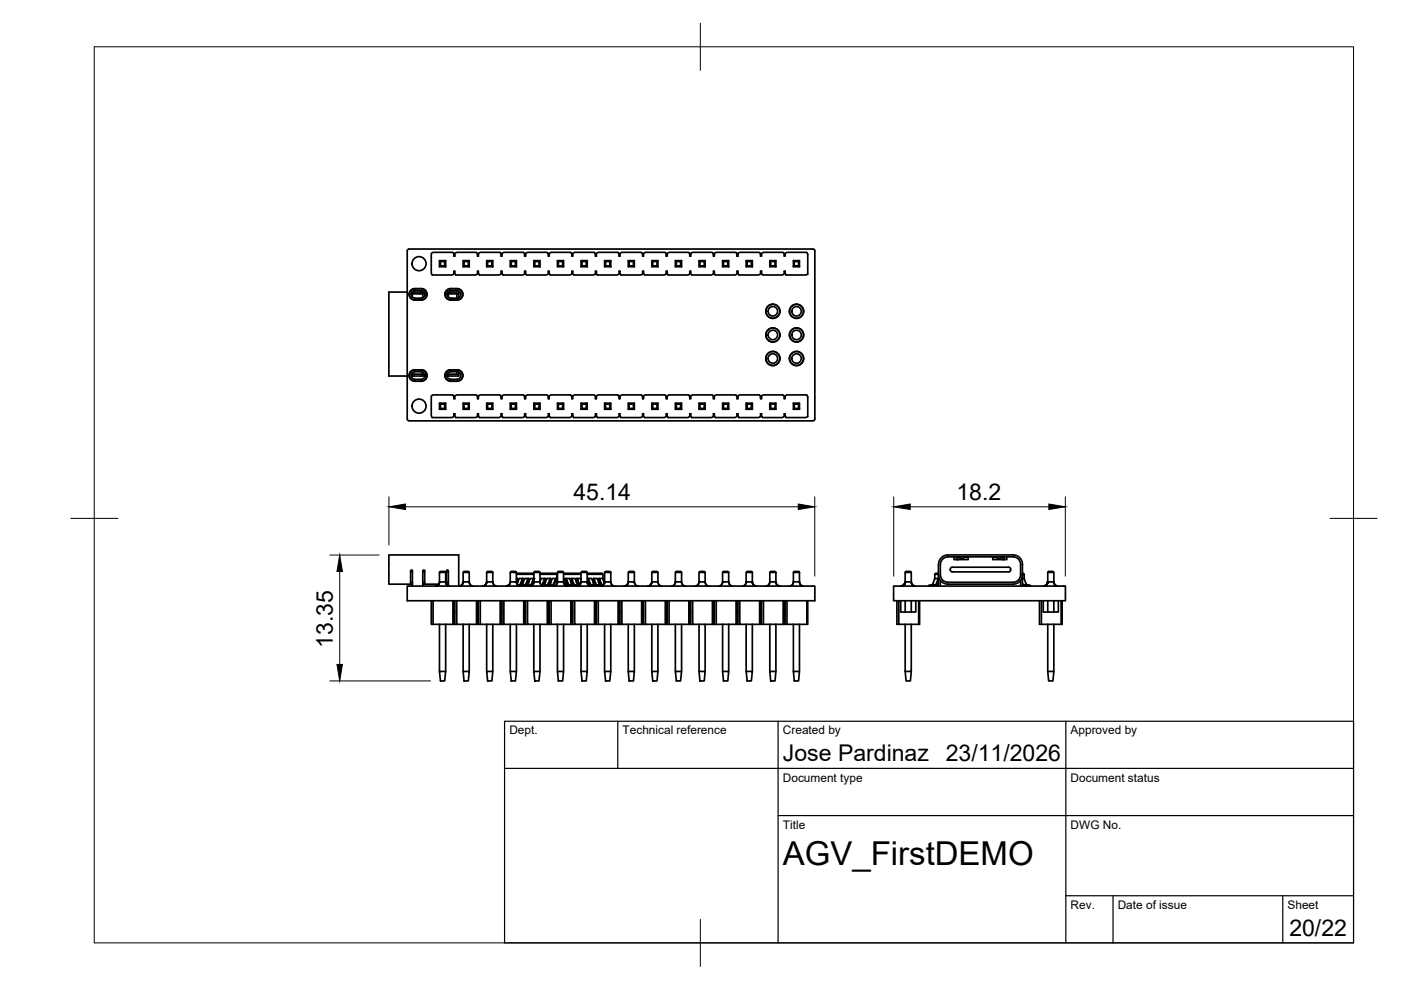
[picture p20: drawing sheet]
<svg xmlns="http://www.w3.org/2000/svg" width="297mm" height="210mm" viewBox="0 0 297 210" stroke-linecap="round" stroke-linejoin="round" font-family="sans-serif">
<defs><g id="words">
<text font-size="7" x="166" y="183.4">AGV_FirstDEMO</text>
<g font-size="4.9">
<text x="121.6" y="106">45.14</text>
<text x="202.8" y="106">18.2</text>
<text x="70.6" y="137.3" transform="rotate(-90 70.6 137.3)">13.35</text>
<text x="166" y="161.4">Jose Pardinaz</text>
<text x="200.5" y="161.4">23/11/2026</text>
<text x="273.4" y="198.6">20/22</text>
</g>
<g font-size="2.5">
<text x="108" y="155.7">Dept.</text>
<text x="132" y="155.7">Technical reference</text>
<text x="166" y="155.7">Created by</text>
<text x="227" y="155.7">Approved by</text>
<text x="166" y="165.7">Document type</text>
<text x="227" y="165.7">Document status</text>
<text x="166" y="175.7">Title</text>
<text x="227" y="175.7">DWG No.</text>
<text x="227" y="192.7">Rev.</text>
<text x="237" y="192.7">Date of issue</text>
<text x="273" y="192.7">Sheet</text>
</g>
</g></defs>
<!-- layer: Visible -->
<g fill="none" stroke="#000" stroke-width=".36">
<path d="M86.4 53l.3-.2 85.9 .1 .2 .3-.1 35.8-.3 .2h-85.9l-.2-.4zM91.4 53.7l.4-.2h4.2l.2 .8h.2v-.6l.4-.2h4.2l.2 .8h.2v-.6l.4-.2h4.2l.2 .8h.2v-.6l.4-.2h4.2l.2 .8h.2v-.6l.4-.2h4.2l.2 .8h.2v-.6l.4-.2h4.2l.2 .8h.2v-.6l.4-.2h4.2l.2 .8h.2v-.6l.5-.2h4.1l.3 .8h.1v-.6l.4-.2h4.2l.2 .8h.2v-.6l.4-.2h4.3l.1 .8h.3v-.6l.4-.2h4.1l.2 .8h.3v-.6l.4-.2h4.1l.3 .8h.1v-.6l.4-.2h4.3l.2 .8h.2v-.6l.3-.2h4.3l.1 .8h.3v-.6l.4-.2h4.2l.2 .8h.2v-.6l.4-.2h4.2l.2 .4v4.2l-.4 .2h-4.2l-.2-.8h-.2v.6l-.4 .2h-4.3l-.1-.8h-.3v.6l-.4 .2h-4.1l-.2-.8h-.2v.6l-.4 .2h-4.2l-.3-.8h-.1v.6l-.4 .2h-4.3l-.1-.8h-.3v.6l-.3 .2h-4.3l-.1-.8h-.3v.6l-.4 .2h-4.1l-.3-.8h-.2v.6l-.4 .2h-4.2l-.2-.8h-.1v.6l-.4 .2h-4.3l-.2-.8h-.2v.6l-.4 .2h-4.2l-.2-.8h-.2v.6l-.4 .2h-4.2l-.2-.8h-.2v.6l-.4 .2h-4.2l-.2-.8h-.2v.6l-.4 .2h-4.2l-.2-.8h-.2v.6l-.4 .2h-4.2l-.2-.8h-.2v.6l-.4 .2h-4.2l-.2-.8h-.2v.6l-.4 .2h-4.2l-.2-.4zM93.2 55.3v1.3h1.3M93.2 55.3h1.3l-.2 .1h-.9zM93.4 55.4v1l-.2 .2M93.4 56.4h.9M94.3 55.4v1l.2 .2M94.5 55.3v1.3M98.2 55.3v1.3h1.3M98.2 55.3h1.3l-.2 .1h-.9zM98.4 55.4v1l-.2 .2M98.4 56.4h.9"/>
<path d="M99.3 55.4v1l.2 .2M99.5 55.3v1.3M103.2 55.3v1.3h1.3M103.2 55.3h1.3l-.2 .1h-.9zM103.4 55.4v1l-.2 .2M103.4 56.4h.9M104.3 55.4v1l.2 .2M104.5 55.3v1.3M108.2 55.3v1.3h1.3M108.2 55.3h1.3l-.2 .1h-.9zM108.4 55.4v1l-.2 .2M108.4 56.4h.9"/>
<path d="M109.3 55.4v1l.2 .2M109.5 55.3v1.3M113.2 55.3v1.3h1.3M113.2 55.3h1.3l-.2 .1h-.9zM113.4 55.4v1l-.2 .2M113.4 56.4h.9M114.3 55.4v1l.2 .2M114.5 55.3v1.3M118.2 55.3v1.3h1.3M118.2 55.3h1.3l-.2 .1h-.9zM118.4 55.4v1l-.2 .2M118.4 56.4h.9"/>
<path d="M119.3 55.4v1l.2 .2M119.5 55.3v1.3M123.2 55.3v1.3h1.3M123.2 55.3h1.3l-.2 .1h-.9zM123.4 55.4v1l-.2 .2M123.4 56.4h.9M124.3 55.4v1l.2 .2M124.5 55.3v1.3M128.2 55.3v1.3h1.3M128.2 55.3h1.3l-.2 .1h-.9zM128.4 55.4v1l-.2 .2M128.4 56.4h.9"/>
<path d="M129.3 55.4v1l.2 .2M129.5 55.3v1.3M133.2 55.3v1.3h1.3M133.2 55.3h1.3l-.2 .1h-.9zM133.4 55.4v1l-.2 .2M133.4 56.4h.9M134.3 55.4v1l.2 .2M134.5 55.3v1.3M138.2 55.3v1.3h1.3M138.2 55.3h1.3l-.2 .1h-.9zM138.4 55.4v1l-.2 .2M138.4 56.4h.9"/>
<path d="M139.3 55.4v1l.2 .2M139.5 55.3v1.3M143.2 55.3v1.3h1.3M143.2 55.3h1.3l-.2 .1h-.9zM143.4 55.4v1l-.2 .2M143.4 56.4h.9M144.3 55.4v1l.2 .2M144.5 55.3v1.3M148.2 55.3v1.3h1.3M148.2 55.3h1.3l-.2 .1h-.9zM148.4 55.4v1l-.2 .2M148.4 56.4h.9"/>
<path d="M149.3 55.4v1l.2 .2M149.5 55.3v1.3M153.2 55.3v1.3h1.3M153.2 55.3h1.3l-.2 .1h-.9zM153.4 55.4v1l-.2 .2M153.4 56.4h.9M154.3 55.4v1l.2 .2M154.5 55.3v1.3M158.2 55.3v1.3h1.3M158.2 55.3h1.3l-.2 .1h-.9zM158.4 55.4v1l-.2 .2M158.4 56.4h.9"/>
<path d="M159.3 55.4v1l.2 .2M159.5 55.3v1.3M163.2 55.3v1.3h1.3M163.2 55.3h1.3l-.2 .1h-.9zM163.4 55.4v1l-.2 .2M163.4 56.4h.9M164.3 55.4v1l.2 .2M164.5 55.3v1.3M168.2 55.3v1.3h1.3M168.2 55.3h1.3l-.2 .1h-.9zM168.4 55.4v1l-.2 .2M168.4 56.4h.9"/>
<path d="M169.3 55.4v1l.2 .2M169.5 55.3v1.3M86.3 61.9h-3.9v17.8h3.9M87 78.9l.2-.3a3.4 3.4 0 0 1 2.8 0 1.21 1.21 0 0 1 .5 1.4 1.21 1.21 0 0 1-1.2 .8h-1.4a1.2 1.2 0 0 1-1-.6 1.2 1.2 0 0 1 .1-1.3zM87.1 62.3h2.9M87.1 79.7h.3M87.2 61.4a3.4 3.4 0 0 1 2.8 0 1.2 1.2 0 0 1 .5 1.4 1.2 1.2 0 0 1-1.2 .8h-1.4a1.2 1.2 0 0 1-1.1-.8 1.2 1.2 0 0 1 .4-1.4zM87.3 61.9h.1M87.4 79.1a2.69 2.69 0 0 1 2.2-.2 .79 .79 0 0 1 .5 .9 .79 .79 0 0 1-.8 .6h-1.4a.79 .79 0 0 1-.7-.5 .79 .79 0 0 1 .2-.8zM87.4 79v.3h-.2M87.4 61.9v1.1M87.4 61.9h2.2"/>
<path d="M87.4 79.7h2.7M87.9 63.2h1.4M87.9 63.2a.79 .79 0 0 1-.8-.8 .79 .79 0 0 1 .8-.8h1.4a.79 .79 0 0 1 .8 .8 .79 .79 0 0 1-.8 .8M89.6 61.9v1.3M89.6 61.9h.4M89.6 78.9v.8M90 79.3h-2.6v.4M90 62.1v.7M90 79.3v.4M94.7 62.3h2.6M94.8 79.3h2.5M94.8 61.4a3.4 3.4 0 0 1 2.8 0 1.2 1.2 0 0 1 .5 1.4 1.2 1.2 0 0 1-1.2 .8h-1.4a1.2 1.2 0 0 1-1.1-.8 1.2 1.2 0 0 1 .4-1.4z"/>
<path d="M94.8 78.6a3.4 3.4 0 0 1 2.8 0 1.2 1.2 0 0 1 .5 1.4 1.2 1.2 0 0 1-1.2 .8h-1.4a1.2 1.2 0 0 1-1.1-.8 1.2 1.2 0 0 1 .4-1.4zM94.9 61.9h.2M95 79.1a2.69 2.69 0 0 1 2.2-.2 .79 .79 0 0 1 .5 .9 .79 .79 0 0 1-.8 .6h-1.4a.79 .79 0 0 1-.7-.5 .79 .79 0 0 1 .2-.8zM95.1 61.9v1.1M95.1 79v.7M95.1 61.9h2.2v1.3M95.5 63.2h1.4M95.5 63.2a.79 .79 0 0 1-.8-.8 .79 .79 0 0 1 .8-.8h1.4a.79 .79 0 0 1 .8 .8 .79 .79 0 0 1-.8 .8M96.9 62.3v.9M96.9 78.8v.5M97.3 78.9v.8h-2.6M91.4 83.9l.4-.2h4.2l.2 .8h.2v-.6l.4-.2h4.2l.2 .8h.2v-.6l.4-.2h4.2l.2 .8h.2v-.6l.4-.2h4.2l.2 .8h.2v-.6l.4-.2h4.2l.2 .8h.2v-.6l.4-.2h4.2l.2 .8h.2v-.6l.4-.2h4.2l.2 .8h.2v-.6l.5-.2h4.1l.3 .8h.1v-.6l.4-.2h4.2l.2 .8h.2v-.6l.4-.2h4.3l.1 .8h.3v-.6l.4-.2h4.1l.2 .8h.3v-.6l.4-.2h4.1l.3 .8h.1v-.6l.4-.2h4.3l.2 .8h.2v-.6l.3-.2h4.3l.1 .8h.3v-.6l.4-.2h4.2l.2 .8h.2v-.6l.4-.2h4.2l.2 .4v4.2l-.4 .2h-4.2l-.2-.8h-.2v.6l-.4 .2h-4.3l-.1-.8h-.3v.6l-.4 .2h-4.1l-.2-.8h-.2v.6l-.4 .2h-4.2l-.3-.8h-.1v.6l-.4 .2h-4.3l-.1-.8h-.3v.6l-.3 .2h-4.3l-.1-.8h-.3v.6l-.4 .2h-4.1l-.3-.8h-.2v.6l-.4 .2h-4.2l-.2-.8h-.1v.6l-.4 .2h-4.3l-.2-.8h-.2v.6l-.4 .2h-4.2l-.2-.8h-.2v.6l-.4 .2h-4.2l-.2-.8h-.2v.6l-.4 .2h-4.2l-.2-.8h-.2v.6l-.4 .2h-4.2l-.2-.8h-.2v.6l-.4 .2h-4.2l-.2-.8h-.2v.6l-.4 .2h-4.2l-.2-.8h-.2v.6l-.4 .2h-4.2l-.2-.4z"/>
<path d="M93.2 85.5v1.3h1.3M93.2 85.5h1.3l-.2 .2h-.9zM93.4 85.7v.9l-.2 .2M93.4 86.6h.9M94.3 85.7v.9l.2 .2M94.5 85.5v1.3M98.2 85.5v1.3h1.3M98.2 85.5h1.3l-.2 .2h-.9zM98.4 85.7v.9l-.2 .2M98.4 86.6h.9M99.3 85.7v.9l.2 .2M99.5 85.5v1.3"/>
<path d="M103.2 85.5v1.3h1.3M103.2 85.5h1.3l-.2 .2h-.9zM103.4 85.7v.9l-.2 .2M103.4 86.6h.9M104.3 85.7v.9l.2 .2M104.5 85.5v1.3M108.2 85.5v1.3h1.3M108.2 85.5h1.3l-.2 .2h-.9zM108.4 85.7v.9l-.2 .2M108.4 86.6h.9M109.3 85.7v.9l.2 .2M109.5 85.5v1.3"/>
<path d="M113.2 85.5v1.3h1.3M113.2 85.5h1.3l-.2 .2h-.9zM113.4 85.7v.9l-.2 .2M113.4 86.6h.9M114.3 85.7v.9l.2 .2M114.5 85.5v1.3M118.2 85.5v1.3h1.3M118.2 85.5h1.3l-.2 .2h-.9zM118.4 85.7v.9l-.2 .2M118.4 86.6h.9M119.3 85.7v.9l.2 .2M119.5 85.5v1.3"/>
<path d="M123.2 85.5v1.3h1.3M123.2 85.5h1.3l-.2 .2h-.9zM123.4 85.7v.9l-.2 .2M123.4 86.6h.9M124.3 85.7v.9l.2 .2M124.5 85.5v1.3M128.2 85.5v1.3h1.3M128.2 85.5h1.3l-.2 .2h-.9zM128.4 85.7v.9l-.2 .2M128.4 86.6h.9M129.3 85.7v.9l.2 .2M129.5 85.5v1.3"/>
<path d="M133.2 85.5v1.3h1.3M133.2 85.5h1.3l-.2 .2h-.9zM133.4 85.7v.9l-.2 .2M133.4 86.6h.9M134.3 85.7v.9l.2 .2M134.5 85.5v1.3M138.2 85.5v1.3h1.3M138.2 85.5h1.3l-.2 .2h-.9zM138.4 85.7v.9l-.2 .2M138.4 86.6h.9M139.3 85.7v.9l.2 .2M139.5 85.5v1.3"/>
<path d="M143.2 85.5v1.3h1.3M143.2 85.5h1.3l-.2 .2h-.9zM143.4 85.7v.9l-.2 .2M143.4 86.6h.9M144.3 85.7v.9l.2 .2M144.5 85.5v1.3M148.2 85.5v1.3h1.3M148.2 85.5h1.3l-.2 .2h-.9zM148.4 85.7v.9l-.2 .2M148.4 86.6h.9M149.3 85.7v.9l.2 .2M149.5 85.5v1.3"/>
<path d="M153.2 85.5v1.3h1.3M153.2 85.5h1.3l-.2 .2h-.9zM153.4 85.7v.9l-.2 .2M153.4 86.6h.9M154.3 85.7v.9l.2 .2M154.5 85.5v1.3M158.2 85.5v1.3h1.3M158.2 85.5h1.3l-.2 .2h-.9zM158.4 85.7v.9l-.2 .2M158.4 86.6h.9M159.3 85.7v.9l.2 .2M159.5 85.5v1.3"/>
<path d="M163.2 85.5v1.3h1.3M163.2 85.5h1.3l-.2 .2h-.9zM163.4 85.7v.9l-.2 .2M163.4 86.6h.9M164.3 85.7v.9l.2 .2M164.5 85.5v1.3M168.2 85.5v1.3h1.3M168.2 85.5h1.3l-.2 .2h-.9zM168.4 85.7v.9l-.2 .2M168.4 86.6h.9M169.3 85.7v.9l.2 .2M169.5 85.5v1.3"/>
<path d="M199.4 119.7v2.2M199.4 119.7a1.6 1.6 0 0 1 1.6-1.6h13.8a1.6 1.6 0 0 1 1.6 1.6v2.2a1.6 1.6 0 0 1-1.6 1.6h-13.8a1.6 1.6 0 0 1-1.6-1.6M202.3 118.1v.6h3v-.6l-2.3 .5-.2-.1 .1-.2 .8-.2M212 118.1l.8 .2 .2 .2-.3 .1-2.2-.5v.6h3v-.6M86.3 124.3h86.5v3.1h-86.5zM87.1 123.9h-4.7v-6.2h14.9v6.6M87.1 123.9v-2.8l.2-.2 .2 .2-.1 3.2M87.1 123.5h.3M87.1 123.9h.3M87.1 121.3h.3M89.6 123.5h.4M89.6 121.1v3.2"/>
<path d="M89.6 121.3h.4M89.7 121.1l.2-.2 .1 .2v2.8M91.4 127.4v5h.4M91.8 127.4v5h4.2M92.8 124.3l.4-.9h1.3l.4 .9M93.2 121.4l-.1 2.3-.3 .4-.5 .2 .5-.2 .2-.2h-3.4M93.2 132.4v10M93.4 121.2h.9l.2 .2h-1.3zM94.5 121.4v2.3l.4 .4 .4 .2M94.5 132.4v10M94.6 123.9h.5M94.7 123.9v-2.8l.2-.2 .2 .2v3.1"/>
<path d="M94.7 123.5h.4M94.7 121.3h.4M96 127.4v5h.2M96.2 129.8h.2M96.2 132.4h.6M96.2 127.4v5M96.4 127.4v5M96.8 127.4v5h4.2M97.8 124.3l.4-.9h1.3l.4 .9M98.2 123.4l-.2 .5-.7 .4 .7-.4zM98.2 121.4v2M98.2 132.4v10"/>
<path d="M98.4 121.2h.9l.2 .2h-1.3zM99.5 121.4v2.2l.3 .5 .5 .2M99.5 132.4v10M101 127.4v5h.2M101.2 129.8h.2M101.2 132.4h.6M101.2 127.4v5M101.4 127.4v5M101.8 127.4v5h4.2M102.8 124.3l.4-.8a.43 .43 0 0 1 .6-.1h.7l.4 .9M103.2 123.4l-.2 .5-.7 .4 .7-.4zM103.2 121.4v2"/>
<path d="M103.2 132.4v10M103.4 121.2h.9l.2 .2h-1.3zM104.5 121.4v2.2l.4 .5 .4 .2M104.5 132.4v10M106 127.4v5h.2M106.2 129.8h.2M106.2 132.4h.6M106.2 127.4v5M106.4 127.4v5M106.8 127.4v5h4.2M107.8 124.3l.4-.9h1.3l.4 .9M107.8 124.1l.3-.3 .1-.4-.2 .5-.7 .4 .2-.1"/>
<path d="M107.8 124.1l-.3 .1M108.2 121.4l.2-.2h.9l.2 .2zM108.2 121.4v2M108.2 132.4v10M109.5 122.7h.2l-.2 .7M109.5 123.4l.2 .6 .6 .3M109.5 123.5h.3M109.5 121.6h3.7M109.5 121.8h3.7M109.5 121.4v2M109.5 132.4v10M109.7 122.7l-.2 .2"/>
<path d="M109.8 124.1h.1M110 122.8l-.4 1M110 122.8l.9-.1-.4 1.1M110.2 124.1h.9M110.2 124.1h-.3M110.4 123.6l-.5 .5M110.6 123.5h.3M110.8 122.7l-.4 .9M110.9 124.1l-.4 .1M111 127.4v5h.2M111.2 122.8l-.4 1-.4 .3 .1-.3M111.2 122.8l.9-.1-.4 1.1"/>
<path d="M111.2 129.8h.2M111.2 132.4h.6M111.2 127.4v5M111.3 124.1h1M111.3 124.1l-.3 .1M111.4 127.4v5M111.8 123.5h.3M111.8 127.4v5h4.2M111.9 122.8l-.4 1-.4 .3M112 122.7l-.1 .1M112 124.1l-.3 .1M112.3 122.8l-.4 1-.3 .3 .1-.3"/>
<path d="M112.3 122.8l.9-.1-.5 1.1-.4 .3M112.5 124.1h.4M112.5 124.1l-.4 .1M112.8 124.3l.4-.9h1.3l.4 .9M112.9 123.8l-.2 .3 .2-.1M113 123.5h.2M113.2 122.9l-.3 .9M113.2 121.4l-.1 2.3-.4 .5-.4 .1M113.2 132.4v10M113.4 121.2h.9l.2 .2h-1.3zM114.5 123.4l.2 .5 .6 .4M114.5 121.8h3.6v1.7h.1"/>
<path d="M114.5 121.6h3.6M114.5 121.4v2M114.5 132.4v10M114.9 124.1h.9M115.3 123.5h.3M115.5 122.7l-.6 1.4M115.6 122.7h-.9l-.2 .7M115.6 122.7l-.4 1.1M115.6 124.1l-.4 .1M116 122.7h.7M116 122.7l-.5 1.1-.4 .3 .1-.3M116 124.1h.9"/>
<path d="M116 127.4v5h.2M116 124.1l-.3 .1M116.2 129.8h.2M116.2 132.4h.6M116.2 127.4v5M116.4 127.4v5M116.5 123.5h.3M116.7 122.7l-.5 1.1-.4 .3M116.7 122.7l-.3 1.1M116.7 124.1l-.3 .1M116.8 127.4v5h4.2M117.2 122.7h.7l-.3 1.1"/>
<path d="M117.2 122.7l-.6 1.1-.3 .3 .1-.3M117.6 123.8l-.5 .4M117.7 123.5h.4l.1 .1M117.8 124.3l.4-.8a.43 .43 0 0 1 .7-.1h.6l.4 .9M117.9 122.7l-.6 1.1-.3 .3M118.2 121.6l-.1 .2h.1M118.2 121.4v2.2l-.4 .5-.5 .2M118.2 132.4v10M118.4 121.2h.9l.2 .2h-1.3zM119.5 122.7l.2 .1M119.5 121.4v2.2l.4 .5 .4 .1-.3-.1M119.5 121.6h3.7"/>
<path d="M119.5 121.8h3.7M119.5 132.4v10M119.7 122.8l.4 1 .3 .3M119.8 124.1h.8M119.9 123.5h.3M120 122.7l.8 .1M120 122.7l-.1 .2 .4 .9M120 122.7l.4 .9M120.3 123.8l.2 .2M120.4 123.6l.5 .5M120.7 124.1l.3 .1M120.8 122.8l.4 1 .4 .3"/>
<path d="M120.9 124.1h.9M121 127.4v5h.2M121.1 123.5h.2M121.1 124.1l.4 .1M121.2 122.7l.3 1.1M121.2 122.7h.7M121.2 122.7l.4 .9M121.2 129.8h.2M121.2 132.4h.6M121.2 127.4v5M121.4 127.4v5M121.5 123.8l.1 .2"/>
<path d="M121.6 123.6l.5 .5M121.8 127.4v5h4.2M121.8 124.1l.4 .1M121.9 122.7l.4 .9 .5 .5-.2-.3M122.1 124.1h.8M122.2 123.5h.3M122.3 124.1l.3 .1M122.3 122.7l.3 1.1M122.3 122.7h.7M122.3 122.7l.2 .1M122.5 122.8l.2 .8M122.8 123.6l.2 .3"/>
<path d="M122.8 124.3l.4-.9h1.3l.4 .9M123.1 122.7l.1 .1M123.2 121.4l.2-.2h.9l.2 .2zM123.2 121.4l-.1 2.3-.3 .4-.5 .2M123.2 132.4v10M124.5 121.6h3.1l.2 .2h-3.3M124.5 123.2a.79 .79 0 0 0 .6 .8l-.1-.2M124.5 121.4v2.3l.4 .5 .4 .1M124.5 132.4v10M124.6 123.5h.3M124.7 122.7h.8l.4 1.1 .4 .3-.1-.3M124.7 122.7l.3 1.1"/>
<path d="M124.7 122.7l.1 .1M124.8 122.8l.4 1 .4 .3M124.8 124.1h.5M125.4 124.1l.3 .1M125.6 124.1h.9M125.7 123.5h.3M125.8 124.1l.4 .1M125.9 122.7l.5 1.1 .4 .3M126 127.4v5h.2M126.2 129.8h.2M126.2 132.4h.7M126.2 127.4v5"/>
<path d="M126.4 127.4v5M126.5 124.1l.4 .1M126.8 124.1h.9M126.9 127.4v5h4.1M126.9 123.5h.3M127 124.1l.4 .1M127 122.7l.5 1.1 .4 .2M127.3 123.8l.2 .2-.4-.2-.5-1.1h-.8l.4 1.1M127.7 124.1h.1M127.8 124.3l.4-.9h1.3l.4 .9M127.8 121.8v.9M128.1 123.6l-.3-.9h-.8l.3 1.1-.2 .1"/>
<path d="M128.2 123.6v-.2l-.2 .6-.7 .3M128.2 121.4l.2-.2h.9l.2 .2zM128.2 121.4v2M128.2 132.4v10M129.5 121.4v2.2l.3 .5 .5 .2M129.5 132.4v10M131 127.4v5h.3M131.3 129.8h.1M131.3 132.4h.5M131.3 127.4v5M131.4 127.4v5M131.8 127.4v5h4.2"/>
<path d="M132.8 124.3l.4-.8a.41 .41 0 0 1 .6-.1h.7l.4 .9M133.2 123.4l-.2 .5-.6 .4 .6-.4zM133.2 121.4v2M133.2 132.4v10M133.4 121.2h.9l.2 .2h-1.3zM134.5 121.4v2.2l.4 .5 .4 .2M134.5 132.4v10M136 127.4v5h.2M136.2 129.8h.2M136.2 132.4h.6M136.2 127.4v5M136.4 127.4v5"/>
<path d="M136.8 127.4v5h4.3M137.8 124.3l.4-.9h1.3l.4 .9M138.2 123.4l-.2 .5-.6 .4 .6-.4zM138.2 121.4v2M138.2 132.4v10M138.4 121.2h.9l.2 .2h-1.3zM139.5 121.4v2.2l.4 .5 .5 .2M139.5 132.4v10M141.1 127.4v5h.1M141.2 129.8h.3M141.2 132.4h.7M141.2 127.4v5"/>
<path d="M141.5 127.4v5M141.9 127.4v5h4.1M143.2 121.4l.2-.2h.9l.2 .2zM143.2 123.4h1.3M143.2 123.4l-.4 .9M143.2 123.4l-.2 .6-.7 .3M143.2 121.4v2M143.2 132.4v10M144.5 123.4l.4 .9M144.5 123.4l.2 .5 .7 .4M144.5 121.4v2M144.5 132.4v10"/>
<path d="M146 127.4v5h.2M146.2 129.8h.3M146.2 132.4h.7M146.2 127.4v5M146.5 127.4v5M146.9 127.4v5h4.1M148.2 123.4h1.3M148.2 123.4l-.4 .9M148.2 123.4l-.2 .5-.7 .4M148.2 121.4v2M148.2 132.4v10M148.4 121.2h.9l.2 .2h-1.3z"/>
<path d="M149.5 123.4l.4 .9M149.5 123.4l.2 .5 .6 .4M149.5 121.4v2M149.5 132.4v10M151 127.4v5h.3M151.3 129.8h.1M151.3 132.4h.5M151.3 127.4v5M151.4 127.4v5M151.8 127.4v5h4.3M153.2 123.4h1.3M153.2 123.4l-.4 .9"/>
<path d="M153.2 123.4l-.2 .5-.6 .4M153.2 121.4v2M153.2 132.4v10M153.4 121.2h.9l.2 .2h-1.3zM154.5 123.4l.4 .9M154.5 123.4l.2 .5 .7 .4M154.5 121.4v2M154.5 132.4v10M156.1 127.4v5h.2M156.3 129.8h.2M156.3 132.4h.5M156.3 127.4v5"/>
<path d="M156.5 127.4v5M156.8 127.4v5h4.3M158.2 121.4l.2-.2h.9l.2 .2zM158.2 123.4h1.3M158.2 123.4l-.4 .9M158.2 123.4l-.2 .6-.6 .3M158.2 121.4v2M158.2 132.4v10M159.5 123.4l.4 .9M159.5 123.4l.2 .6 .7 .3M159.5 121.4v2M159.5 132.4v10"/>
<path d="M161.1 127.4v5h.1M161.2 129.8h.3M161.2 132.4h.3M161.2 127.4v5M161.5 127.4v5h4.8v-5M161.9 127.4v5M163.2 123.4h1.3l.4 .9M163.2 123.4l-.4 .9M163.2 123.4l-.2 .6-.7 .3M163.2 121.4v2M163.2 132.4v10M163.4 121.2h.9l.2 .2h-1.3z"/>
<path d="M164.5 121.4v2.2l.3 .5 .6 .2M164.5 132.4v10M166.1 127.4v5M166.3 129.8h.2M166.3 132.4h.6M166.5 127.4v5M166.9 127.4v5h4.2M168.2 123.4l-.4 .9M168.2 123.4l-.2 .5-.6 .4M168.2 121.4v2M168.2 132.4v10M168.4 121.2h.9l.2 .2h-1.3z"/>
<path d="M169.5 121.4v2h-1.3M169.5 132.4v10M169.9 124.3l-.4-.9 .2 .6 .6 .3M171.1 127.4v5h.2v-5M189.5 124.3h36.4v3.1h-36.4zM190.2 127.4v5h.4M190.6 127.4v5h4.2M191 127.4v2.4h3.2v-2.4M191.9 123.4l-.2 .6-.6 .3M191.9 123.4l-.2 .5-.6 .4 .4-.2M191.9 123.4l-.1 .4M191.9 121.4v2"/>
<path d="M191.9 127.4v2.4M191.9 132.4v10M192.1 121.2h.9l.2 .2h-1.3zM193.2 132.4v10h-1.3M193.2 123.4l.2 .5 .6 .4M193.2 123.4h-1.3l-.4 .9M193.2 123.4l.4 .9M193.2 123.4l.2 .5 .7 .4M193.2 121.4v2M193.2 127.4v2.4M194.8 127.4v5h.2v-5M197.1 124.1h1"/>
<path d="M197.2 124.1l-.4 .1M197.9 124.1l-.4 .1M198.1 124.1l.4-.3 .5-1.1h-.8l-.4 1.1-.4 .3M198.3 124.1h.7M198.3 124.1l-.3 .1M198.8 123.5h.2M199 123.8l-.5 .2 .2-.2M199 121.8h-.8v.9M199 121.6h-.6l-.2 .2M199 124.3v-4.6a2.04 2.04 0 0 1 2-2h13.8a2 2 0 0 1 2 2v4.6M199 122.9l-.3 .9 .2 .1M199 124.1l-.3 .1"/>
<path d="M199 121.9a2 2 0 0 0 2 2h13.8a2 2 0 0 0 2-2M199.4 123.1v1.2M201.9 120.3h12a.5 .5 0 0 1 .4 .4 .5 .5 0 0 1-.4 .5M201.9 121.3h12M201.9 120.3a.49 .49 0 0 0-.4 .4 .49 .49 0 0 0 .4 .5M216.4 123.1v1.2M216.8 121.6l.3 .2h-.3M216.8 122.7h.3l.3 .9M216.8 124.1h.2M216.8 123.7l.5 .4M216.8 124h.1M217 124.1l.4 .1"/>
<path d="M217.1 121.8v.9M217.3 124.1h.9M217.5 123.6l.5 .5M217.5 124.1l.4 .1M218.2 124.1l.4 .1M220.4 127.4v5h.4M220.8 127.4v5h4.2M221.2 127.4v2.4h3.2v-2.4M222.1 123.4l-.2 .5-.5 .4M222.1 123.4l-.1 .5-.7 .4 .4-.2M222.1 123.4l-.1 .4M222.1 121.4v2"/>
<path d="M222.1 127.4v2.4M222.1 132.4v10M222.3 121.2h.9l.2 .2h-1.3zM223.4 132.4v10h-1.3M223.4 123.4l.3 .6 .5 .3M223.4 123.4h-1.3l-.4 .9M223.4 123.4l.4 .9M223.4 123.4l.2 .5 .7 .4M223.4 121.4v2M223.4 127.4v2.4M225 127.4v5h.2v-5M93.2 142.4h1.3l-.2 2h-.9z"/>
<path d="M98.2 142.4h1.3l-.2 2h-.9zM103.2 142.4h1.3l-.2 2h-.9zM108.2 142.4h1.3l-.2 2h-.9zM113.2 142.4h1.3l-.2 2h-.9zM118.2 142.4h1.3l-.2 2h-.9zM123.2 142.4h1.3l-.2 2h-.9zM128.2 142.4h1.3l-.2 2h-.9zM133.2 142.4h1.3l-.2 2h-.9zM138.2 142.4h1.3l-.2 2h-.9zM143.2 142.4h1.3l-.2 2h-.9zM148.2 142.4h1.3l-.2 2h-.9zM153.2 142.4h1.3l-.2 2h-.9z"/>
<path d="M158.2 142.4h1.3l-.2 2h-.9zM163.2 142.4h1.3l-.2 2h-.9zM168.2 142.4h1.3l-.2 2h-.9zM191.9 142.4l.2 2h.9l.2-2M222.1 142.4l.2 2h.9l.2-2"/>
<circle cx="88.8" cy="55.9" r="1.49"/>
<circle cx="163.9" cy="66" r="1.49"/>
<circle cx="163.9" cy="71" r="1.49"/>
<circle cx="163.9" cy="76" r="1.49"/>
<circle cx="163.9" cy="71" r="1.01"/>
<circle cx="163.9" cy="76" r="1.01"/>
<circle cx="163.9" cy="66" r="1.01"/>
<circle cx="168.9" cy="66" r="1.49"/>
<circle cx="168.9" cy="71" r="1.49"/>
<circle cx="168.9" cy="76" r="1.49"/>
<circle cx="168.9" cy="76" r="1.01"/>
<circle cx="168.9" cy="71" r="1.01"/>
<circle cx="168.9" cy="66" r="1.01"/>
<circle cx="88.8" cy="86.1" r="1.49"/>
</g>
<g fill="#000">
<circle cx="113.2" cy="122.7" r=".18"/>
<circle cx="143.2" cy="123.4" r=".18"/>
<circle cx="148.2" cy="123.4" r=".18"/>
<circle cx="153.2" cy="123.4" r=".18"/>
<circle cx="158.2" cy="123.4" r=".18"/>
<circle cx="191.9" cy="123.4" r=".18"/>
<circle cx="222.1" cy="123.4" r=".18"/>
</g>
<!-- layer: BORDER -->
<path d="M20 9.9h267v190h-267zM148.5 4.9v10M15 109.9h10M282 109.9h10M148.5 194.9v10" fill="none" stroke="#000" stroke-width=".21"/>
<!-- layer: TITLEBLOCK -->
<path d="M107 152.9h180v47h-180zM131 152.9v10M165 152.9v47M226 152.9v47M107 162.9h180M165 172.9h122M226 189.9h61M236 189.9v10M272 189.9v10" fill="none" stroke="#000" stroke-width=".25"/>
<!-- layer: FD_Dimensions -->
<path d="M69.9 117.7h10.5M82.5 105.3v10.3M86 107.5h83.2M172.7 105.3v16.9M189.5 105.3v16.9M193 107.5h29.4M225.9 105.3v16.9M72 121.2v19.7M69.9 144.4h21.4" fill="none" stroke="#000" stroke-width=".21"/>
<path d="M82.5 107.5l3.5-.6v1.1zM169.2 106.9l3.5 .6-3.5 .5zM189.5 107.5l3.5-.6v1.1zM222.4 106.9l3.5 .6-3.5 .5zM72 117.7l.6 3.5h-1.2zM71.4 140.9h1.2l-.6 3.5z" fill="#000" stroke="#000" stroke-width=".21"/>
<use href="#words"/>
</svg>
